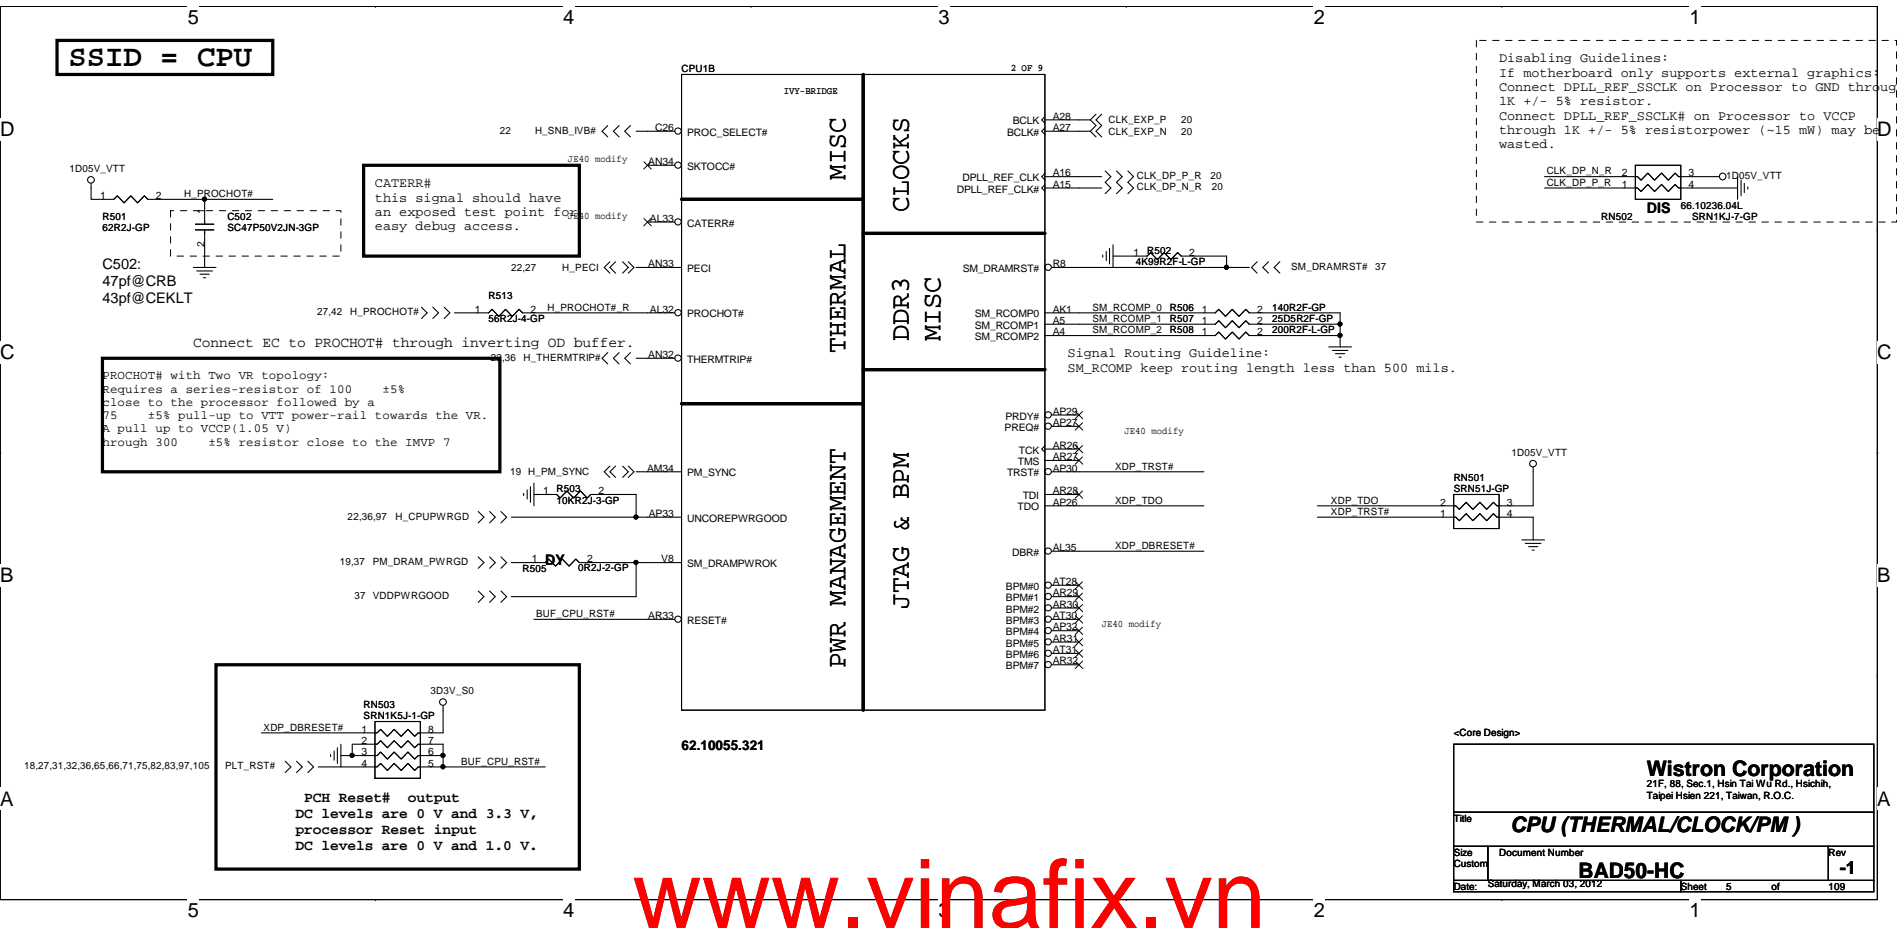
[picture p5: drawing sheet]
<svg xmlns="http://www.w3.org/2000/svg" width="279mm" height="137mm" viewBox="0 0 279 137" stroke-linecap="round" stroke-linejoin="round" font-family="sans-serif">
<defs><g id="words">
<text font-size="14.1" fill="#f00" x="93.1" y="136.7">www.vinafix.vn</text>
<text font-size="4.5" x="10.1" y="9.7">SSID = CPU</text>
<g font-size="4">
<text x="124.5" y="26.5" transform="rotate(-90 124.5 26.5)">MISC</text>
<text x="133.9" y="31.2" transform="rotate(-90 133.9 31.2)">CLOCKS</text>
<text x="124.5" y="51.9" transform="rotate(-90 124.5 51.9)">THERMAL</text>
<text x="133.9" y="50.3" transform="rotate(-90 133.9 50.3)">DDR3</text>
<text x="138.5" y="50.3" transform="rotate(-90 138.5 50.3)">MISC</text>
<text x="133.9" y="89.7" transform="rotate(-90 133.9 89.7)">JTAG &amp; BPM</text>
<text x="124.5" y="98.5" transform="rotate(-90 124.5 98.5)">PWR MANAGEMENT</text>
</g>
<g font-size="3.1">
<text x="242.5" y="114.3">Wistron Corporation</text>
<text x="222.5" y="122.5">CPU (THERMAL/CLOCK/PM )</text>
<text x="232.5" y="129.3">BAD50-HC</text>
</g>
<g font-size="3">
<text x="27.7" y="3.6">5</text>
<text x="82.9" y="3.6">4</text>
<text x="138.2" y="3.6">3</text>
<text x="193.5" y="3.6">2</text>
<text x="248.8" y="3.6">1</text>
<text x="0" y="20">D</text>
<text x="276.5" y="20">D</text>
<text x="0" y="52.9">C</text>
<text x="276.5" y="52.9">C</text>
<text x="0" y="85.8">B</text>
<text x="276.5" y="85.8">B</text>
<text x="0" y="118.7">A</text>
<text x="276.5" y="118.7">A</text>
<text x="27.7" y="135.2">5</text>
<text x="82.9" y="135.2">4</text>
<text x="138.2" y="135.2">3</text>
<text x="193.5" y="135.2">2</text>
<text x="248.8" y="135.2">1</text>
</g>
<text font-size="2.7" x="271" y="128.8">-1</text>
<g font-size="2.2">
<text x="242.5" y="31.4">DIS</text>
<text x="15.1" y="39.7">C502:</text>
<text x="15.1" y="42.2">47pf@CRB</text>
<text x="15.1" y="44.7">43pf@CEKLT</text>
<text x="28.5" y="51.2">Connect EC to PROCHOT# through inverting OD buffer.</text>
<text x="80.3" y="83.2">DY</text>
<text x="44.8" y="118.1">PCH Reset#</text>
<text x="60.1" y="118.1">output</text>
<text x="43.5" y="120.5">DC levels are 0 V and 3.3 V,</text>
<text x="43.5" y="122.9">processor Reset input</text>
<text x="43.5" y="125.3">DC levels are 0 V and 1.0 V.</text>
</g>
<g font-size="2">
<text x="220.8" y="9.2">Disabling Guidelines:</text>
<text x="220.8" y="11.3">If motherboard only supports external graphics:</text>
<text x="220.8" y="13.4">Connect DPLL_REF_SSCLK on Processor to GND through</text>
<text x="220.8" y="15.5">1K +/- 5% resistor.</text>
<text x="220.8" y="17.6">Connect DPLL_REF_SSCLK# on Processor to VCCP</text>
<text x="220.8" y="19.7">through 1K +/- 5% resistorpower (~15 mW) may be</text>
<text x="220.8" y="21.8">wasted.</text>
<text x="55.2" y="27.6">CATERR#</text>
<text x="55.2" y="29.7">this signal should have</text>
<text x="55.2" y="31.8">an exposed test point for</text>
<text x="55.2" y="33.9">easy debug access.</text>
<text x="157.2" y="52.7">Signal Routing Guideline:</text>
<text x="157.2" y="54.8">SM_RCOMP keep routing length less than 500 mils.</text>
<text x="100.4" y="110.5">62.10055.321</text>
</g>
<g font-size="1.8">
<text x="15.1" y="55.9">PROCHOT# with Two VR topology:</text>
<text x="15.1" y="57.8">Requires a series-resistor of 100</text>
<text x="15.1" y="59.8">close to the processor followed by a</text>
<text x="56.3" y="57.8">±5%</text>
<text x="15.1" y="61.7">75</text>
<text x="15.1" y="63.7">A pull up to VCCP(1.05 V)</text>
<text x="15.1" y="65.6">hrough 300</text>
<text x="21.8" y="61.7">±5% pull-up to VTT power-rail towards the VR.</text>
<text x="30.7" y="65.6">±5% resistor close to the IMVP 7</text>
</g>
<g font-size="1.5">
<text x="100.4" y="10.7">CPU1B</text>
<text x="148.9" y="10.5">2 OF 9</text>
<text x="115.4" y="13.8">IVY-BRIDGE</text>
<text x="155.1" y="17.6">A28</text>
<text x="73.6" y="19.7">22</text>
<text x="78.8" y="19.7">H_SNB_IVB#</text>
<text x="83.7" y="23.8">JE40 modify</text>
<text x="96.5" y="19.3">C26</text>
<text x="101.2" y="20">PROC_SELECT#</text>
<text x="148.3" y="20">BCLK#</text>
<text x="149.2" y="18.3">BCLK</text>
<text x="155.1" y="19.3">A27</text>
<text x="163.3" y="18.2">CLK_EXP_P</text>
<text x="163.3" y="19.9">CLK_EXP_N</text>
<text x="174" y="18.2">20</text>
<text x="174" y="19.9">20</text>
<text x="10.2" y="25.4">1D05V_VTT</text>
<text x="14.8" y="29.3">1</text>
<text x="22.9" y="29.3">2</text>
<text x="27.1" y="29.1">H_PROCHOT#</text>
<text x="95.5" y="24.3">AN34</text>
<text x="101.2" y="25">SKTOCC#</text>
<text x="140.9" y="28.4">DPLL_REF_CLK#</text>
<text x="141.8" y="26.7">DPLL_REF_CLK</text>
<text x="155.1" y="27.7">A15</text>
<text x="155.1" y="26">A16</text>
<text x="167.4" y="26.4">CLK_DP_P_R</text>
<text x="167.4" y="28.1">CLK_DP_N_R</text>
<text x="178.3" y="26.4">20</text>
<text x="178.5" y="28.1">20</text>
<text x="227.8" y="27.4">CLK_DP_P_R</text>
<text x="227.8" y="25.7">CLK_DP_N_R</text>
<text x="238.9" y="27.7">1</text>
<text x="238.9" y="26">2</text>
<text x="248.7" y="26">3</text>
<text x="248.7" y="27.7">4</text>
<text x="254.2" y="26.4">1D05V_VTT</text>
<text x="15.1" y="32.4">R501</text>
<text x="15.1" y="34.1">62R2J-GP</text>
<text x="30.1" y="31.6" transform="rotate(-90 30.1 31.6)">1</text>
<text x="33.5" y="32.4">C502</text>
<text x="33.5" y="34.1">SC47P50V2JN-3GP</text>
<text x="83.7" y="32.2">JE40 modify</text>
<text x="95.7" y="32.7">AL33</text>
<text x="101.2" y="33.4">CATERR#</text>
<text x="235.8" y="32.4">RN502</text>
<text x="247.6" y="30.7">66.10236.04L</text>
<text x="249.2" y="32.4">SRN1KJ-7-GP</text>
<text x="30.1" y="36.4" transform="rotate(-90 30.1 36.4)">2</text>
<text x="75.3" y="39.9">22,27</text>
<text x="82.8" y="39.9">H_PECI</text>
<text x="95.5" y="39.4">AN33</text>
<text x="101.2" y="40.1">PECI</text>
<text x="141.8" y="40.1">SM_DRAMRST#</text>
<text x="155.1" y="39.4">R8</text>
<text x="167" y="37.7">1</text>
<text x="167.3" y="39.1">4K99R2F-L-GP</text>
<text x="169" y="37.4">R502</text>
<text x="175.1" y="37.7">2</text>
<text x="190.2" y="39.8">SM_DRAMRST#</text>
<text x="202.6" y="39.8">37</text>
<text x="46.7" y="46.5">27,42</text>
<text x="51.6" y="46.5">H_PROCHOT#</text>
<text x="70" y="46.1">1</text>
<text x="72" y="44.1">R513</text>
<text x="72" y="47.4">56R2J-4-GP</text>
<text x="78.1" y="46.1">2</text>
<text x="80.6" y="45.8">H_PROCHOT#_R</text>
<text x="95.7" y="46.1">AL32</text>
<text x="101.2" y="46.8">PROCHOT#</text>
<text x="143.6" y="46.8">SM_RCOMP0</text>
<text x="155.1" y="47.7">A5</text>
<text x="155.1" y="46.1">AK1</text>
<text x="160.9" y="45.8">SM_RCOMP_0</text>
<text x="160.9" y="47.4">SM_RCOMP_1</text>
<text x="172.3" y="45.8">R506</text>
<text x="172.3" y="47.4">R507</text>
<text x="177" y="46.1">1</text>
<text x="177" y="47.7">1</text>
<text x="185.2" y="46.1">2</text>
<text x="185.2" y="47.7">2</text>
<text x="187.3" y="45.8">140R2F-GP</text>
<text x="187.3" y="47.4">25D5R2F-GP</text>
<text x="72.3" y="53.1">22,36</text>
<text x="77.1" y="53.1">H_THERMTRIP#</text>
<text x="95.5" y="52.7">AN32</text>
<text x="101.2" y="53.5">THERMTRIP#</text>
<text x="143.6" y="48.4">SM_RCOMP1</text>
<text x="143.6" y="50.1">SM_RCOMP2</text>
<text x="155.1" y="49.4">A4</text>
<text x="160.9" y="49.1">SM_RCOMP_2</text>
<text x="172.3" y="49.1">R508</text>
<text x="177" y="49.4">1</text>
<text x="185.2" y="49.4">2</text>
<text x="187.3" y="49.1">200R2F-L-GP</text>
<text x="148" y="63.5">PREQ#</text>
<text x="148.1" y="61.8">PRDY#</text>
<text x="155.1" y="61.1">AP29</text>
<text x="155.1" y="62.8">AP27</text>
<text x="165.6" y="64">JE40 modify</text>
<text x="75.1" y="70">19 H_PM_SYNC</text>
<text x="95.3" y="69.5">AM34</text>
<text x="101.2" y="70.2">PM_SYNC</text>
<text x="148.3" y="70.2">TRST#</text>
<text x="149.9" y="68.5">TMS</text>
<text x="150.1" y="66.8">TCK</text>
<text x="155.1" y="69.5">AP30</text>
<text x="155.1" y="66.1">AR26</text>
<text x="155.1" y="67.8">AR27</text>
<text x="164.3" y="69.2">XDP_TRST#</text>
<text x="214.1" y="70.9">RN501</text>
<text x="222.6" y="67.2">1D05V_VTT</text>
<text x="51.2" y="76.6">22,36,97</text>
<text x="58.3" y="76.6">H_CPUPWRGD</text>
<text x="80" y="72.8">1</text>
<text x="82" y="72.5">R503</text>
<text x="82" y="74.2">10KR2J-3-GP</text>
<text x="88.2" y="72.8">2</text>
<text x="95.6" y="76.2">AP33</text>
<text x="101.2" y="76.9">UNCOREPWRGOOD</text>
<text x="149.9" y="75.2">TDO</text>
<text x="150.6" y="73.5">TDI</text>
<text x="155.1" y="72.8">AR28</text>
<text x="155.1" y="74.5">AP26</text>
<text x="164.3" y="74.2">XDP_TDO</text>
<text x="196" y="75.9">XDP_TRST#</text>
<text x="196" y="74.2">XDP_TDO</text>
<text x="212.1" y="76.2">1</text>
<text x="212.1" y="74.5">2</text>
<text x="214.1" y="72.5">SRN51J-GP</text>
<text x="222" y="74.5">3</text>
<text x="222" y="76.2">4</text>
<text x="50" y="83.2">19,37</text>
<text x="54.9" y="83.2">PM_DRAM_PWRGD</text>
<text x="78.3" y="82.8">1</text>
<text x="86.5" y="82.8">2</text>
<text x="97.4" y="82.8">V8</text>
<text x="101.2" y="83.6">SM_DRAMPWROK</text>
<text x="149.1" y="81.9">DBR#</text>
<text x="155.1" y="81.2">AL35</text>
<text x="164.3" y="80.9">XDP_DBRESET#</text>
<text x="52.2" y="88.3">37</text>
<text x="54.9" y="88.3">VDDPWRGOOD</text>
<text x="77" y="84.2">R505</text>
<text x="85.2" y="84.1">0R2J-2-GP</text>
<text x="148.2" y="86.9">BPM#0</text>
<text x="148.2" y="88.6">BPM#1</text>
<text x="155.1" y="86.2">AT28</text>
<text x="155.1" y="87.9">AR29</text>
<text x="155.1" y="89.5">AR30</text>
<text x="79" y="90.9">BUF_CPU_RST#</text>
<text x="95.5" y="91.2">AR33</text>
<text x="101.2" y="91.9">RESET#</text>
<text x="148.2" y="90.3">BPM#2</text>
<text x="148.2" y="91.9">BPM#3</text>
<text x="148.2" y="93.6">BPM#4</text>
<text x="148.2" y="95.3">BPM#5</text>
<text x="155.1" y="91.2">AT30</text>
<text x="155.1" y="92.9">AP32</text>
<text x="155.1" y="94.6">AR31</text>
<text x="162.3" y="92.4">JE40 modify</text>
<text x="148.2" y="96.9">BPM#6</text>
<text x="148.2" y="98.6">BPM#7</text>
<text x="155.1" y="96.2">AT31</text>
<text x="155.1" y="97.9">AR32</text>
<text x="38.8" y="107.7">XDP_DBRESET#</text>
<text x="53.2" y="107.9">1</text>
<text x="53.6" y="104.3">RN503</text>
<text x="53.6" y="106">SRN1K5J-1-GP</text>
<text x="63.1" y="107.9">8</text>
<text x="63.4" y="102.3">3D3V_S0</text>
<text x="3.5" y="113.3">18,27,31,32,36,65,66,71,75,82,83,97,105</text>
<text x="33.2" y="113.3">PLT_RST#</text>
<text x="53.2" y="109.6">2</text>
<text x="53.2" y="111.3">3</text>
<text x="53.2" y="113">4</text>
<text x="63.1" y="113">5</text>
<text x="63.1" y="111.3">6</text>
<text x="63.1" y="109.6">7</text>
<text x="67.9" y="112.7">BUF_CPU_RST#</text>
<text x="214.1" y="108.5">&lt;Core Design&gt;</text>
<text x="242.5" y="116">21F, 88, Sec.1, Hsin Tai Wu Rd., Hsichih,</text>
<text x="242.5" y="117.7">Taipei Hsien 221, Taiwan, R.O.C.</text>
<text x="214.1" y="121">Title</text>
<text x="214.1" y="126.1">Size</text>
<text x="214.1" y="127.7">Custom</text>
<text x="214.1" y="131.1">Date:</text>
<text x="219.1" y="130.8">Saturday, March 03, 2012</text>
<text x="220.8" y="126.1">Document Number</text>
<text x="247.6" y="131.1">Sheet</text>
<text x="254.2" y="131.1">5</text>
<text x="260.9" y="131.1">of</text>
<text x="269.3" y="126.1">Rev</text>
<text x="269.3" y="131.1">109</text>
</g>
</g></defs>
<path d="M0 .9h276.5v131.6h-276.5z" fill="none" stroke="#000" stroke-width=".16"/>
<g fill="#fff">
<path d="M27.7 .9h1.6v3.3h-1.6z"/>
<path d="M27.7 132.5h1.6v3.3h-1.6z"/>
</g>
<path d="M55.3 .9h.1M55.3 132.5h.1" fill="none" stroke="#000" stroke-width=".16"/>
<g fill="#fff">
<path d="M82.9 .9h1.7v3.3h-1.7z"/>
<path d="M82.9 132.5h1.7v3.3h-1.7z"/>
</g>
<path d="M110.6 .9h.1M110.6 132.5h.1" fill="none" stroke="#000" stroke-width=".16"/>
<g fill="#fff">
<path d="M138.2 .9h1.7v3.3h-1.7z"/>
<path d="M138.2 132.5h1.7v3.3h-1.7z"/>
</g>
<path d="M165.9 .9h.1M165.9 132.5h.1" fill="none" stroke="#000" stroke-width=".16"/>
<g fill="#fff">
<path d="M193.5 .9h1.7v3.3h-1.7z"/>
<path d="M193.5 132.5h1.7v3.3h-1.7z"/>
</g>
<path d="M221.2 .9h.1M221.2 132.5h.1" fill="none" stroke="#000" stroke-width=".16"/>
<g fill="#fff">
<path d="M248.8 .9h1.7v3.3h-1.7z"/>
<path d="M248.8 132.5h1.7v3.3h-1.7z"/>
<path d="M0 17.4h2.1v3.2h-2.1z"/>
<path d="M276.5 17.4h2.1v3.2h-2.1z"/>
<path d="M0 50.3h2.1v3.2h-2.1z"/>
<path d="M276.5 50.3h2.1v3.2h-2.1z"/>
</g>
<path d="M0 33.8h.1M276.5 33.8h.1" fill="none" stroke="#000" stroke-width=".16"/>
<g fill="#fff">
<path d="M0 83.2h2v3.2h-2z"/>
<path d="M276.5 83.2h2v3.2h-2z"/>
</g>
<path d="M0 66.7h.1M276.5 66.7h.1" fill="none" stroke="#000" stroke-width=".16"/>
<path d="M0 66.7h.1M276.5 66.7h.1" fill="none" stroke="#000" stroke-width=".15"/>
<g fill="#fff">
<path d="M0 116.1h2v3.2h-2z"/>
<path d="M276.5 116.1h2v3.2h-2z"/>
</g>
<g fill="none" stroke="#000" stroke-width=".16">
<path d="M89.5 18.5l-.8 .8 .8 .9M91.2 18.5l-.9 .8 .9 .9M92.9 18.5l-.9 .8 .9 .9M93.7 19.3h1.7M158.9 17.7h1.7M158.9 19.3h1.7M160.6 17.7l.8 .8-.8 .8M160.6 19.3l.8 .9M161.4 16.8l-.8 .9M162.3 16.8l-.9 .9 .9 .8-.9 .8 .9 .9M13.4 27v2.4h1.7M23.5 29.4h6.6"/>
<path d="M28.5 39.4h3.3M28.8 33.9h2.7M28.8 33h2.7M29 39.9h2.3M30.1 33.9v5.5M30.1 29.4v3.6M30.1 29.4h10.1M89.8 38.6l-.8 .8 .8 .8M90.7 38.6l-.9 .8 .9 .8M91.7 38.6l.8 .8-.8 .8M92.5 38.6l.9 .8-.9 .8M93.7 39.4h1.7"/>
<path d="M158.9 39.4h21.8M158.9 26h3.4M158.9 27.7h3.4M162.4 37.6v.3M162.8 25.2l.8 .8-.8 .9 .8 .8-.8 .8M162.9 37.1v1.3M163.4 36.6v2.3M163.9 36.1v3.3M163.9 37.7h3.4M164.5 25.2l.8 .8-.8 .9 .8 .8-.8 .8M166.1 25.2l.9 .8-.9 .9 .9 .8-.9 .8M175.6 37.7h5.1v1.7"/>
<path d="M180.7 39.4h3.3M185.2 38.6l-.9 .8 .9 .8M186.8 38.6l-.8 .8 .8 .8M188.5 38.6l-.8 .8 .8 .8M227.5 26h11.7M227.5 27.7h11.7M249.2 27.7h6.7M249.2 26h4M255.9 26v3.4M256.4 26.5v2.4M256.9 27v1.4M257.4 27.5v.4"/>
<path d="M29.5 40.4h1.3M30 40.9h.3M62.1 45.3l.8 .8-.8 .8M63.7 45.3l.9 .8-.9 .8M65.4 45.3l.9 .8-.9 .8M66.9 46.1h3.4M78.6 46.1h16.8M89.5 51.9l-.8 .9 .8 .8M91.2 51.9l-.9 .9 .9 .8M92.9 51.9l-.9 .9 .9 .8M93.7 52.8h1.7M153.9 47.8h23.4"/>
<path d="M153.9 49.4h23.4M158.9 46.1h18.4M185.7 46.1h11.7v1.7M185.7 47.8h11.7M185.7 49.4h11.7v1.7M195.7 51.1h3.4M196.2 51.6h2.3M196.7 52.1h1.4M197.2 52.6h.3M197.4 47.8v1.6M70.4 75.4l.9 .8-.9 .8M72.1 75.4l.8 .8-.8 .8"/>
<path d="M73.8 75.4l.8 .8-.8 .8M75.3 76.2h18.4M77.1 72.7v.3M77.6 72.2v1.3M78.1 71.7v2.3M78.6 72.9h1.7M78.6 71.2v3.3M88.7 72.9h5v3.3M89.8 68.7l-.8 .8 .8 .8M90.7 68.7l-.9 .8 .9 .8M91.7 68.7l.8 .8-.8 .8M92.5 68.7l.9 .8-.9 .8"/>
<path d="M93.7 76.2h1.7M93.7 69.5h1.7M158.9 69.5h18.4M158.9 74.5h18.4M194 74.5h18.4M194 76.2h18.4M222.5 76.2h3.3v3.3M224.1 79.5h3.4M225.8 68.8v5.7h-3.3M0 99.6h.1M70.4 82.1l.9 .8-.9 .8M70.4 87.1l.9 .8-.9 .8"/>
<path d="M72.1 82.1l.8 .8-.8 .8M72.1 87.1l.8 .8-.8 .8M73.8 82.1l.8 .8-.8 .8M73.8 87.1l.8 .8-.8 .8M75.3 82.9h3.3M78.6 91.2h16.8M87 82.9h6.7v5h-18.4M93.7 82.9h1.7M158.9 81.2h18.4M224.7 80.1h2.3M225.1 80.5h1.4M225.7 81.1h.3"/>
<path d="M276.5 99.6h.1M38.5 108h15.1M42 112.2l.8 .8-.8 .8M43.7 112.2l.8 .8-.8 .8M45.4 112.2l.8 .8-.8 .8M46.9 113h6.7M48.7 111.2v.3M49.2 110.6v1.4M49.7 110.2v2.3M50.2 111.3h1.7M50.2 109.6v3.4M51.9 111.3h1.7"/>
<path d="M53.6 109.6h-1.7v1.7M63.6 113h1.7M63.6 109.6h1.7v1.7M63.6 111.3h1.7M65.3 111.3v1.7M65.3 113h15M65.3 104v4h-1.7M214.1 109.6h61.9v10.1h-61.9zM214.1 119.7h61.9v5h-61.9zM214.1 124.7h5v5h-5zM214.1 129.7h33.5v1.7h-33.5zM219.1 124.7h50.2v5h-50.2z"/>
<path d="M247.6 129.7h28.4v1.7h-28.4zM269.3 124.7h6.7v5h-6.7z"/>
<circle cx="13.4" cy="26.5" r=".49"/>
<circle cx="30.1" cy="29.3" r=".3"/>
<circle cx="180.6" cy="39.4" r=".3"/>
<circle cx="253.7" cy="26" r=".49"/>
<circle cx="197.4" cy="49.4" r=".3"/>
<circle cx="197.4" cy="47.7" r=".3"/>
<circle cx="93.7" cy="76.2" r=".3"/>
<circle cx="225.8" cy="68.3" r=".49"/>
<circle cx="93.7" cy="82.9" r=".3"/>
<circle cx="51.9" cy="111.3" r=".3"/>
<circle cx="65.2" cy="113" r=".3"/>
<circle cx="65.2" cy="111.3" r=".3"/>
<circle cx="65.2" cy="103.4" r=".49"/>
</g>
<g fill="#000">
<circle cx="30.1" cy="29.3" r=".3"/>
<circle cx="180.6" cy="39.4" r=".3"/>
<circle cx="197.4" cy="49.4" r=".3"/>
<circle cx="197.4" cy="47.7" r=".3"/>
<circle cx="93.7" cy="76.2" r=".3"/>
<circle cx="93.7" cy="82.9" r=".3"/>
<circle cx="51.9" cy="111.3" r=".3"/>
<circle cx="65.2" cy="113" r=".3"/>
<circle cx="65.2" cy="111.3" r=".3"/>
</g>
<path d="M217.5 6h61.8v26.7h-61.8zM25.1 31h25.1v6.7h-25.1z" fill="none" stroke="#000" stroke-width=".15" stroke-dasharray="1 1 1 1 1 1 1 1"/>
<path d="M8.4 6h31.8v5h-31.8zM53.6 24.4h31.7v13.3h-31.7zM15.1 52.8h58.5v16.7h-58.5zM31.8 97.9h53.5v30.1h-53.5z" fill="none" stroke="#000" stroke-width=".48"/>
<circle cx="154.4" cy="39.4" r=".47" fill="#fff"/>
<g fill="none" stroke="#000" stroke-width=".16">
<path d="M153.9 18.9l-.5 .4 .5 .5M153.9 17.2l-.5 .5 .5 .4M153.9 19.3h5M153.9 17.7h5M153.9 27.2l-.5 .5 .5 .5M153.9 25.5l-.5 .5 .5 .5M153.9 27.7h5M153.9 26h5M154.9 39.4h4M153.9 46.1h5"/>
<circle cx="154.4" cy="39.4" r=".47"/>
</g>
<circle cx="99.9" cy="32.7" r=".47" fill="#fff"/>
<g fill="none" stroke="#000" stroke-width=".16">
<path d="M95.4 32.7h4M95.4 39.4h5"/>
<circle cx="99.9" cy="32.7" r=".47"/>
</g>
<path d="M94.8 32.2l1.1 1.1M95.9 32.2l-1.1 1.1" fill="none" stroke="#000" stroke-width=".15"/>
<circle cx="99.9" cy="46.1" r=".47" fill="#fff"/>
<g fill="none" stroke="#000" stroke-width=".16">
<path d="M95.4 46.1h4"/>
<circle cx="99.9" cy="46.1" r=".47"/>
</g>
<circle cx="99.9" cy="52.8" r=".47" fill="#fff"/>
<g fill="none" stroke="#000" stroke-width=".16">
<path d="M95.4 52.8h4M95.4 82.9h5"/>
<circle cx="99.9" cy="52.8" r=".47"/>
</g>
<circle cx="99.9" cy="91.2" r=".47" fill="#fff"/>
<g fill="none" stroke="#000" stroke-width=".16">
<path d="M95.4 91.2h4"/>
<circle cx="99.9" cy="91.2" r=".47"/>
</g>
<circle cx="154.4" cy="61.1" r=".47" fill="#fff"/>
<g fill="none" stroke="#000" stroke-width=".16">
<path d="M154.9 61.1h4"/>
<circle cx="154.4" cy="61.1" r=".47"/>
</g>
<path d="M158.4 60.6l1.1 1.1M159.4 60.6l-1 1.1" fill="none" stroke="#000" stroke-width=".15"/>
<circle cx="154.4" cy="62.8" r=".47" fill="#fff"/>
<g fill="none" stroke="#000" stroke-width=".16">
<path d="M153.9 65.7l-.5 .5 .5 .4M153.9 66.2h5M153.9 67.8h5M154.9 62.8h4"/>
<circle cx="154.4" cy="62.8" r=".47"/>
</g>
<path d="M158.4 62.3l1.1 1.1M158.4 65.6l1.1 1.1M158.4 67.3l1.1 1.1M159.4 62.3l-1 1.1M159.4 65.6l-1 1.1M159.4 67.3l-1 1.1" fill="none" stroke="#000" stroke-width=".15"/>
<circle cx="154.4" cy="69.5" r=".47" fill="#fff"/>
<g fill="none" stroke="#000" stroke-width=".16">
<path d="M153.9 72.9h5M153.9 74.5h5M154.9 69.5h4"/>
<circle cx="154.4" cy="69.5" r=".47"/>
</g>
<path d="M158.4 72.3l1.1 1.1M159.4 72.3l-1 1.1" fill="none" stroke="#000" stroke-width=".15"/>
<circle cx="154.4" cy="81.2" r=".47" fill="#fff"/>
<g fill="none" stroke="#000" stroke-width=".16">
<path d="M154.9 81.2h4"/>
<circle cx="154.4" cy="81.2" r=".47"/>
</g>
<circle cx="154.4" cy="86.2" r=".47" fill="#fff"/>
<g fill="none" stroke="#000" stroke-width=".16">
<path d="M154.9 86.2h4"/>
<circle cx="154.4" cy="86.2" r=".47"/>
</g>
<path d="M158.4 85.7l1.1 1.1M159.4 85.7l-1 1.1" fill="none" stroke="#000" stroke-width=".15"/>
<circle cx="154.4" cy="87.9" r=".47" fill="#fff"/>
<g fill="none" stroke="#000" stroke-width=".16">
<path d="M154.9 87.9h4"/>
<circle cx="154.4" cy="87.9" r=".47"/>
</g>
<path d="M158.4 87.4l1.1 1.1M159.4 87.4l-1 1.1" fill="none" stroke="#000" stroke-width=".15"/>
<circle cx="154.4" cy="89.6" r=".47" fill="#fff"/>
<g fill="none" stroke="#000" stroke-width=".16">
<path d="M154.9 89.6h4"/>
<circle cx="154.4" cy="89.6" r=".47"/>
</g>
<path d="M158.4 89.1l1.1 1M159.4 89.1l-1 1" fill="none" stroke="#000" stroke-width=".15"/>
<circle cx="154.4" cy="91.2" r=".47" fill="#fff"/>
<g fill="none" stroke="#000" stroke-width=".16">
<path d="M154.9 91.2h4"/>
<circle cx="154.4" cy="91.2" r=".47"/>
</g>
<path d="M158.4 90.7l1.1 1.1M159.4 90.7l-1 1.1" fill="none" stroke="#000" stroke-width=".15"/>
<circle cx="154.4" cy="92.9" r=".47" fill="#fff"/>
<g fill="none" stroke="#000" stroke-width=".16">
<path d="M154.9 92.9h4"/>
<circle cx="154.4" cy="92.9" r=".47"/>
</g>
<path d="M158.4 92.4l1.1 1.1M159.4 92.4l-1 1.1" fill="none" stroke="#000" stroke-width=".15"/>
<circle cx="154.4" cy="94.6" r=".47" fill="#fff"/>
<g fill="none" stroke="#000" stroke-width=".16">
<path d="M154.9 94.6h4"/>
<circle cx="154.4" cy="94.6" r=".47"/>
</g>
<path d="M158.4 94.1l1.1 1.1M159.4 94.1l-1 1.1" fill="none" stroke="#000" stroke-width=".15"/>
<circle cx="154.4" cy="96.2" r=".47" fill="#fff"/>
<g fill="none" stroke="#000" stroke-width=".16">
<path d="M154.9 96.3h4"/>
<circle cx="154.4" cy="96.2" r=".47"/>
</g>
<path d="M158.4 95.7l1.1 1.1M159.4 95.7l-1 1.1" fill="none" stroke="#000" stroke-width=".15"/>
<circle cx="154.4" cy="97.9" r=".47" fill="#fff"/>
<g fill="none" stroke="#000" stroke-width=".16">
<path d="M95.4 69.5h5M154.9 97.9h4"/>
<circle cx="154.4" cy="97.9" r=".47"/>
</g>
<path d="M158.4 97.4l1.1 1.1M159.4 97.4l-1 1.1" fill="none" stroke="#000" stroke-width=".15"/>
<circle cx="99.9" cy="24.3" r=".47" fill="#fff"/>
<g fill="none" stroke="#000" stroke-width=".16">
<path d="M95.4 24.4h4"/>
<circle cx="99.9" cy="24.3" r=".47"/>
</g>
<path d="M94.8 23.8l1.1 1.1M95.9 23.8l-1.1 1.1" fill="none" stroke="#000" stroke-width=".15"/>
<circle cx="99.9" cy="19.3" r=".47" fill="#fff"/>
<g fill="none" stroke="#000" stroke-width=".16">
<path d="M95.4 19.3h4M100.4 11h53.5v93.6h-53.5zM15.1 29.4h1.7l.5-.5 1 1 1-1 1 1 1-1 .5 .5h1.7M167.3 37.7h1.7l.5-.5 1 1 1-1 1 1 1-1 .5 .5h1.6M239.2 27.7h2l.5 .5 1-1 1 1 1-1 1 1 1-1 .5 .5h2M239.2 26h2l.5 .5 1-1 1 1 1-1 1 1 1-1 .5 .5h2M240.9 24.4h6.7v5h-6.7zM70.3 46.1h1.7l.5-.5 1 1 1-1 1 1 .9-1 .6 .5h1.6M177.3 46.1h1.7l.5-.5 1 1 1-1 1 1 1-1 .5 .5h1.7M177.3 47.8h1.7l.5-.6 1 1.1 1-1.1 1 1.1 1-1.1 .5 .6h1.7M177.3 49.4h1.7l.5-.5 1 1.1 1-1.1 1 1.1 1-1.1 .5 .5h1.7M80.3 72.9h1.7l.5 .5 1-1.1 1 1.1 1-1.1 1 1.1 .5-.5h1.7"/>
<path d="M95.4 76.2h5M212.4 76.2h2l.5 .5 1-1 1 1 1.1-1 1 1 1-1 .5 .5h2M212.4 74.5h2l.5 .5 1-1 1 1 1.1-1 1 1 1-1 .5 .5h2M214.1 72.9h6.7v5h-6.7zM78.6 82.9h1.7l.5-.5 1 1 1-1 1 1 1-1 .5 .5h1.7M53.6 108h1.9l.6-.5 1 1 1-1 1 1 1-1 1 1 .5-.5h2M53.6 109.6h1.9l.6-.5 1 1.1 1-1.1 1 1.1 1-1.1 1 1.1 .5-.6h2M53.6 111.3h1.9l.6-.5 1 1 1-1 1 1 1-1 1 1 .5-.5h2M53.6 113h1.9l.6-.5 1 1 1-1 1 1 1-1 1 1 .5-.5h2M55.2 106.3h6.7v8.4h-6.7z"/>
<circle cx="99.9" cy="19.3" r=".47"/>
<circle cx="30.1" cy="29.3" r=".3"/>
<circle cx="180.6" cy="39.4" r=".3"/>
<circle cx="197.4" cy="49.4" r=".3"/>
<circle cx="197.4" cy="47.7" r=".3"/>
<circle cx="93.7" cy="76.2" r=".3"/>
<circle cx="93.7" cy="82.9" r=".3"/>
<circle cx="51.9" cy="111.3" r=".3"/>
<circle cx="65.2" cy="113" r=".3"/>
<circle cx="65.2" cy="111.3" r=".3"/>
</g>
<path d="M127.1 11v93.6M100.4 29.4h26.7M127.1 34.4h26.8M100.4 59.5h26.7M127.1 54.5h26.8" fill="none" stroke="#000" stroke-width=".48"/>
<g fill="#000">
<circle cx="30.1" cy="29.3" r=".3"/>
<circle cx="180.6" cy="39.4" r=".3"/>
<circle cx="197.4" cy="49.4" r=".3"/>
<circle cx="197.4" cy="47.7" r=".3"/>
<circle cx="93.7" cy="76.2" r=".3"/>
<circle cx="93.7" cy="82.9" r=".3"/>
<circle cx="51.9" cy="111.3" r=".3"/>
<circle cx="65.2" cy="113" r=".3"/>
<circle cx="65.2" cy="111.3" r=".3"/>
</g>
<use href="#words"/>
</svg>
